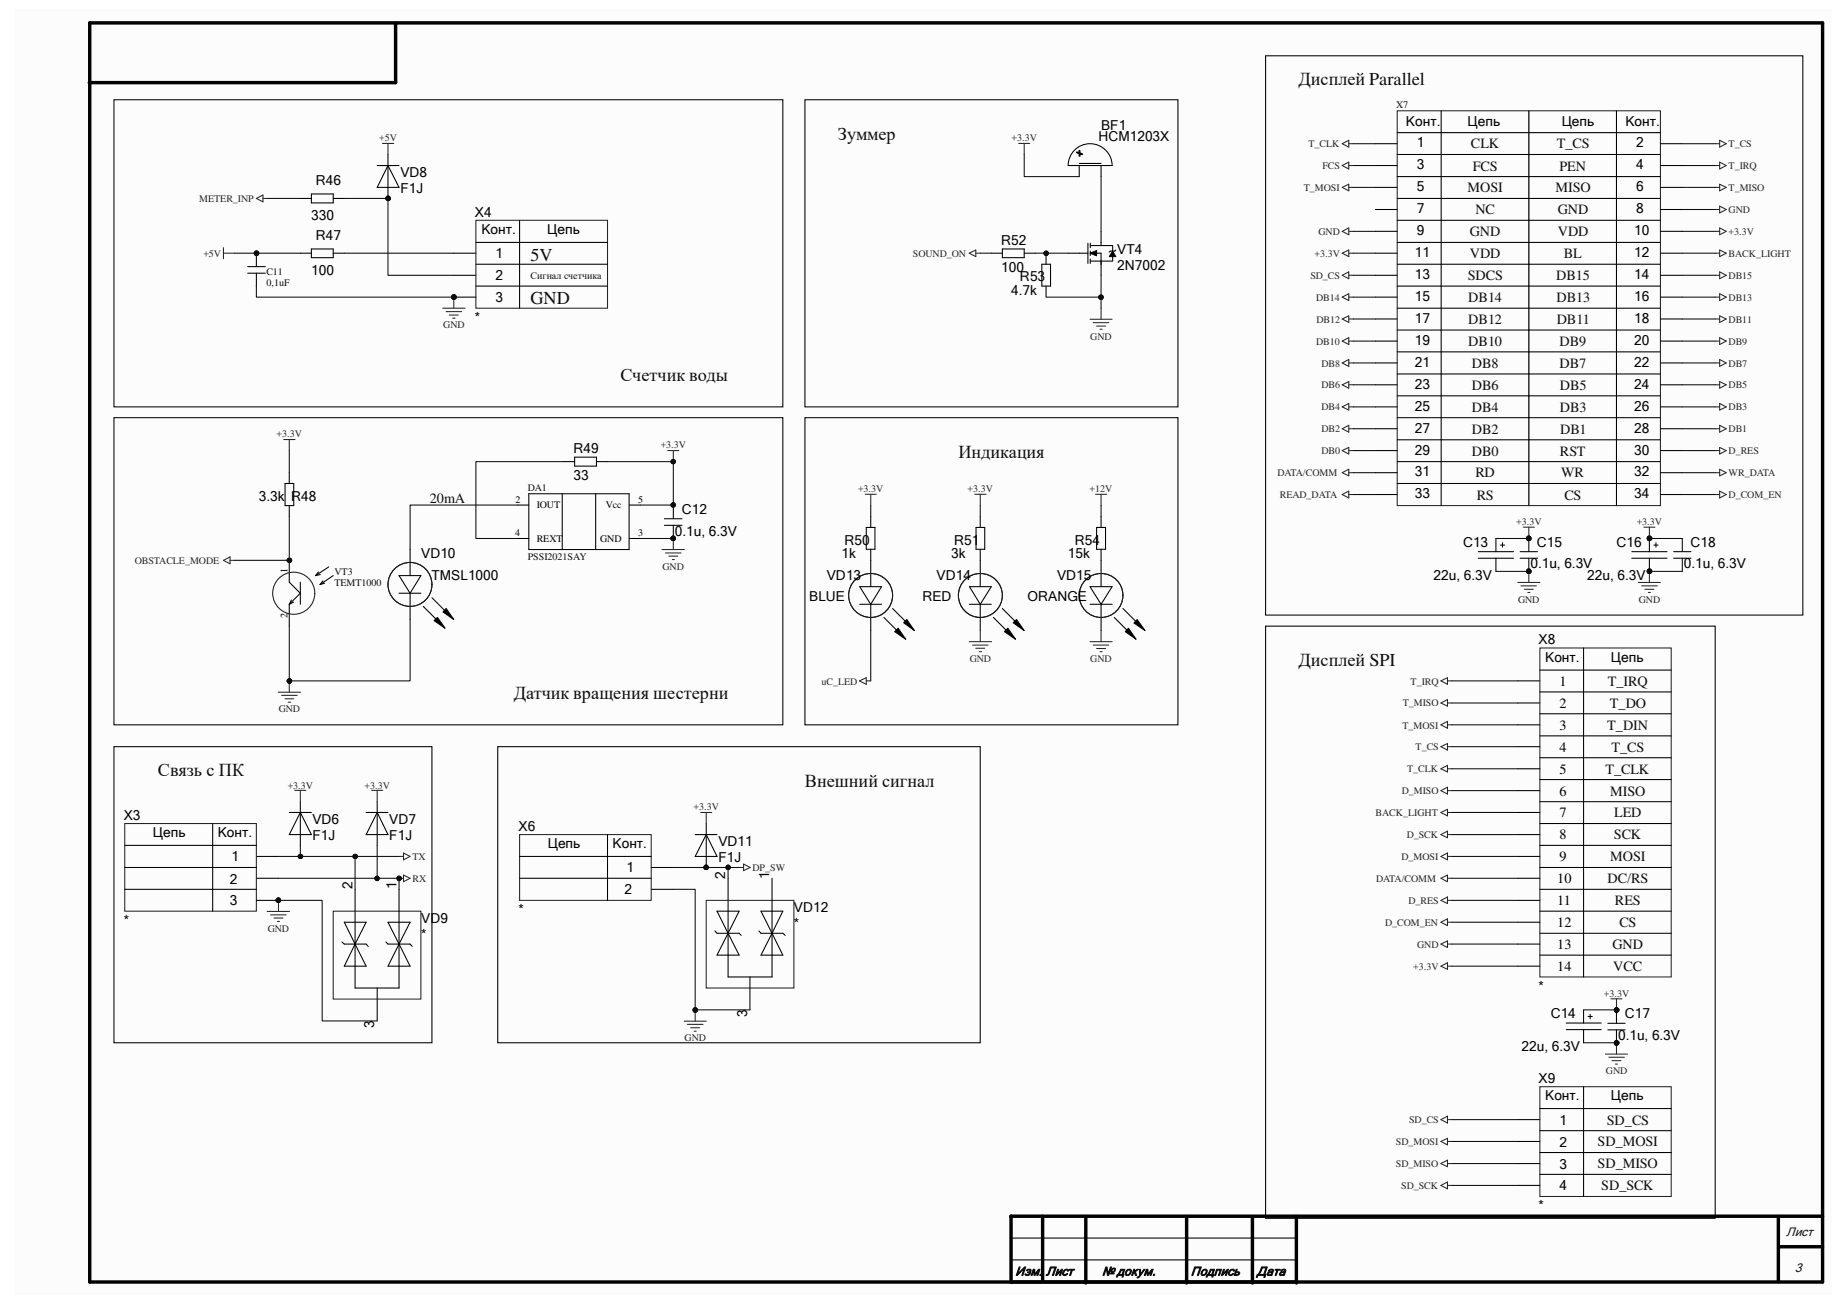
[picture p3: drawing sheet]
<svg xmlns="http://www.w3.org/2000/svg" width="297mm" height="210mm" viewBox="0 0 297 210" stroke-linecap="round" stroke-linejoin="round" font-family="sans-serif">
<defs><g id="words">
<g font-size="2.9" fill="#0e0e0e">
<text x="208.8" y="13.7">Дисплей Parallel</text>
<text x="134.7" y="22.5">Зуммер</text>
<text x="85.3" y="41.9">5V</text>
<text x="85.3" y="48.9">GND</text>
<text x="99.8" y="61.3">Счетчик воды</text>
<text x="154.1" y="73.7">Индикация</text>
<text x="208.8" y="107.1">Дисплей SPI</text>
<text x="82.6" y="112.4">Датчик вращения шестерни</text>
<text x="25.4" y="124.8">Связь с ПК</text>
<text x="129.5" y="126.6">Внешний сигнал</text>
</g>
<g font-size="2.3" fill="#0e0e0e">
<text x="236.6" y="23.9">CLK</text>
<text x="250.4" y="23.9">T_CS</text>
<text x="236.9" y="27.4">FCS</text>
<text x="250.8" y="27.4">PEN</text>
<text x="236" y="30.9">MOSI</text>
<text x="237.3" y="34.5">NC</text>
<text x="250.1" y="30.9">MISO</text>
<text x="250.5" y="34.5">GND</text>
<text x="236.4" y="38">GND</text>
<text x="236.4" y="41.5">VDD</text>
<text x="250.5" y="38">VDD</text>
<text x="251.5" y="41.5">BL</text>
<text x="236" y="45">SDCS</text>
<text x="250.3" y="45">DB15</text>
<text x="236.1" y="52.1">DB12</text>
<text x="236.1" y="48.6">DB14</text>
<text x="250.3" y="48.6">DB13</text>
<text x="250.4" y="52.1">DB11</text>
<text x="236.1" y="55.6">DB10</text>
<text x="236.7" y="59.2">DB8</text>
<text x="250.8" y="59.2">DB7</text>
<text x="250.8" y="55.6">DB9</text>
<text x="236.7" y="62.7">DB6</text>
<text x="250.9" y="62.7">DB5</text>
<text x="236.7" y="69.8">DB2</text>
<text x="236.7" y="66.2">DB4</text>
<text x="250.9" y="66.2">DB3</text>
<text x="250.9" y="69.8">DB1</text>
<text x="236.7" y="73.3">DB0</text>
<text x="237.3" y="76.8">RD</text>
<text x="250.9" y="73.3">RST</text>
<text x="251.1" y="76.8">WR</text>
<text x="69.1" y="80.9">20mA</text>
<text x="237.5" y="80.3">RS</text>
<text x="251.6" y="80.3">CS</text>
<text x="258.6" y="110.3">T_IRQ</text>
<text x="258.9" y="113.8">T_DO</text>
<text x="258.5" y="117.4">T_DIN</text>
<text x="258.2" y="124.4">T_CLK</text>
<text x="259.2" y="120.9">T_CS</text>
<text x="258.9" y="128">MISO</text>
<text x="259.6" y="131.5">LED</text>
<text x="259.5" y="135">SCK</text>
<text x="258.5" y="142.1">DC/RS</text>
<text x="258.9" y="138.6">MOSI</text>
<text x="259.7" y="145.6">RES</text>
<text x="260.4" y="149.1">CS</text>
<text x="259.3" y="152.7">GND</text>
<text x="259.5" y="156.2">VCC</text>
<text x="256.9" y="184.4">SD_MOSI</text>
<text x="258.4" y="180.9">SD_CS</text>
<text x="256.9" y="187.9">SD_MISO</text>
<text x="257.5" y="191.5">SD_SCK</text>
</g>
<g font-size="2.3">
<text x="250.8" y="110.3">1</text>
<text x="250.8" y="113.8">2</text>
<text x="250.8" y="117.4">3</text>
<text x="250.8" y="120.9">4</text>
<text x="250.8" y="124.4">5</text>
<text x="250.8" y="128">6</text>
<text x="250.8" y="131.5">7</text>
<text x="250.8" y="135">8</text>
<text x="250.4" y="142.1">10</text>
<text x="250.8" y="138.6">9</text>
<text x="250.4" y="145.6">11</text>
<text x="250.4" y="149.1">12</text>
<text x="250.4" y="152.7">13</text>
<text x="250.4" y="156.2">14</text>
</g>
<g font-size="2.2">
<text x="176.7" y="22.6">HCM1203X</text>
<text x="177.1" y="20.9">BF1</text>
<text x="226.1" y="20.2">Конт.</text>
<text x="227.9" y="23.7">1</text>
<text x="236" y="20.2">Цепь</text>
<text x="251.2" y="20.2">Цепь</text>
<text x="261.4" y="20.2">Конт.</text>
<text x="263.1" y="23.7">2</text>
<text x="50.8" y="29.7">R46</text>
<text x="64.4" y="28.5">VD8</text>
<text x="227.9" y="27.3">3</text>
<text x="263.1" y="27.3">4</text>
<text x="50" y="35.3">330</text>
<text x="64.4" y="31">F1J</text>
<text x="76.4" y="34.8">X4</text>
<text x="227.9" y="30.8">5</text>
<text x="227.9" y="34.3">7</text>
<text x="263.1" y="30.8">6</text>
<text x="263.1" y="34.3">8</text>
<text x="50.8" y="38.5">R47</text>
<text x="77.4" y="37.7">Конт.</text>
<text x="79.7" y="41.6">1</text>
<text x="88" y="37.7">Цепь</text>
<text x="161" y="39.4">R52</text>
<text x="179.7" y="40.9">VT4</text>
<text x="227.5" y="41.4">11</text>
<text x="227.9" y="37.8">9</text>
<text x="262.8" y="37.8">10</text>
<text x="262.8" y="41.4">12</text>
<text x="50" y="44.2">100</text>
<text x="79.7" y="45.1">2</text>
<text x="161" y="43.7">100</text>
<text x="162.6" y="47.4">4.7k</text>
<text x="164" y="45.3">R53</text>
<text x="179.7" y="43.4">2N7002</text>
<text x="227.5" y="44.9">13</text>
<text x="262.8" y="44.9">14</text>
<text x="76.4" y="51.8">*</text>
<text x="79.7" y="48.6">3</text>
<text x="227.5" y="48.4">15</text>
<text x="227.5" y="51.9">17</text>
<text x="262.8" y="48.4">16</text>
<text x="262.8" y="51.9">18</text>
<text x="227.5" y="55.5">19</text>
<text x="227.5" y="59">21</text>
<text x="262.8" y="55.5">20</text>
<text x="262.8" y="59">22</text>
<text x="227.5" y="62.5">23</text>
<text x="262.8" y="62.5">24</text>
<text x="227.5" y="66">25</text>
<text x="227.5" y="69.6">27</text>
<text x="262.8" y="66">26</text>
<text x="262.8" y="69.6">28</text>
<text x="92.2" y="72.9">R49</text>
<text x="92.2" y="77.2">33</text>
<text x="227.5" y="73.1">29</text>
<text x="227.5" y="76.6">31</text>
<text x="262.8" y="73.1">30</text>
<text x="262.8" y="76.6">32</text>
<text x="41.7" y="80.5">3.3k</text>
<text x="46.8" y="80.5">R48</text>
<text x="109.6" y="82.6">C12</text>
<text x="227.5" y="80.2">33</text>
<text x="262.8" y="80.2">34</text>
<text x="67.7" y="89.7">VD10</text>
<text x="108.5" y="86.1">0.1u, 6.3V</text>
<text x="135.3" y="89.7">1k</text>
<text x="135.8" y="87.6">R50</text>
<text x="153" y="89.7">3k</text>
<text x="153.5" y="87.6">R51</text>
<text x="171.7" y="89.7">15k</text>
<text x="172.8" y="87.6">R54</text>
<text x="235.3" y="87.9">C13</text>
<text x="247.2" y="87.9">C15</text>
<text x="260" y="87.9">C16</text>
<text x="271.9" y="87.9">C18</text>
<text x="69.4" y="93.2">TMSL1000</text>
<text x="133" y="93.2">VD13</text>
<text x="150.6" y="93.2">VD14</text>
<text x="170" y="93.2">VD15</text>
<text x="230.5" y="93.2">22u, 6.3V</text>
<text x="246.1" y="91.4">0.1u, 6.3V</text>
<text x="255.3" y="93.2">22u, 6.3V</text>
<text x="270.8" y="91.4">0.1u, 6.3V</text>
<text x="130.1" y="96.7">BLUE</text>
<text x="148.3" y="96.7">RED</text>
<text x="165.3" y="96.7">ORANGE</text>
<text x="247.4" y="103.6">X8</text>
<text x="248.5" y="106.4">Конт.</text>
<text x="259.1" y="106.4">Цепь</text>
<text x="19.9" y="131.8">X3</text>
<text x="24.6" y="134.7">Цепь</text>
<text x="35" y="134.7">Конт.</text>
<text x="50.2" y="132.6">VD6</text>
<text x="50.2" y="135.1">F1J</text>
<text x="62.6" y="132.6">VD7</text>
<text x="62.6" y="135.1">F1J</text>
<text x="83.4" y="133.6">X6</text>
<text x="88.1" y="136.4">Цепь</text>
<text x="98.5" y="136.4">Конт.</text>
<text x="115.5" y="136.1">VD11</text>
<text x="37" y="142.1">2</text>
<text x="37.3" y="138.6">1</text>
<text x="56.7" y="143" transform="rotate(-90 56.7 143)">2</text>
<text x="63.8" y="143" transform="rotate(-90 63.8 143)">1</text>
<text x="100.5" y="143.8">2</text>
<text x="100.8" y="140.3">1</text>
<text x="115.5" y="138.6">F1J</text>
<text x="116.6" y="141.3" transform="rotate(-90 116.6 141.3)">2</text>
<text x="123.7" y="141.3" transform="rotate(-90 123.7 141.3)">1</text>
<text x="19.9" y="148.8">*</text>
<text x="37" y="145.6">3</text>
<text x="67.7" y="148.5">VD9</text>
<text x="83.4" y="147.1">*</text>
<text x="127.7" y="146.7">VD12</text>
<text x="127.7" y="149.2">*</text>
<text x="67.7" y="151">*</text>
<text x="247.4" y="159.4">*</text>
<text x="60.2" y="165.4" transform="rotate(-90 60.2 165.4)">3</text>
<text x="120.2" y="163.6" transform="rotate(-90 120.2 163.6)">3</text>
<text x="249.4" y="163.8">C14</text>
<text x="260.2" y="167.3">0.1u, 6.3V</text>
<text x="261.3" y="163.8">C17</text>
<text x="244.7" y="169.1">22u, 6.3V</text>
<text x="247.4" y="174.2">X9</text>
<text x="248.5" y="177">Конт.</text>
<text x="259.1" y="177">Цепь</text>
<text x="250.8" y="180.9">1</text>
<text x="250.8" y="184.4">2</text>
<text x="250.8" y="188">3</text>
<text x="250.8" y="191.5">4</text>
<text x="247.4" y="194.7">*</text>
</g>
<text font-size="2" x="174.3" y="25.4" transform="rotate(-90 174.3 25.4)">+</text>
<g font-size="2" fill="#0e0e0e">
<text x="287.3" y="198.8">Лист</text>
<text x="163.3" y="205.1">Изм.</text>
<text x="168.2" y="205.1">Лист</text>
<text x="177.2" y="205.1">№ докум.</text>
<text x="191.5" y="205.1">Подпись</text>
<text x="202.1" y="205.1">Дата</text>
<text x="288.6" y="204.6">3</text>
</g>
<g font-size="1.6" fill="#0e0e0e">
<text x="224.5" y="17.3">X7</text>
<text x="42.8" y="44.2">C11</text>
<text x="42.8" y="46">0,1uF</text>
<text x="85.3" y="44.8">Сигнал счетчика</text>
<text x="84.9" y="78.9">DA1</text>
<text x="53.8" y="92.5">VT3</text>
<text x="53.8" y="94.3">TEMT1000</text>
<text x="84.9" y="90">PSSI2021SAY</text>
</g>
<g font-size="1.6" fill="#262626">
<text x="61" y="22.7">+5V</text>
<text x="162.7" y="22.7">+3.3V</text>
<text x="210.4" y="23.7">T_CLK</text>
<text x="278" y="23.7">T_CS</text>
<text x="212.7" y="27.2">FCS</text>
<text x="278" y="27.2">T_IRQ</text>
<text x="32" y="32.5">METER_INP</text>
<text x="209.7" y="30.7">T_MOSI</text>
<text x="278" y="30.7">T_MISO</text>
<text x="278" y="34.2">GND</text>
<text x="32.7" y="41.3">+5V</text>
<text x="146.8" y="41.3">SOUND_ON</text>
<text x="211.4" y="41.3">+3.3V</text>
<text x="212" y="37.8">GND</text>
<text x="278" y="37.8">+3.3V</text>
<text x="278" y="41.3">BACK_LIGHT</text>
<text x="210.7" y="44.8">SD_CS</text>
<text x="278" y="44.8">DB15</text>
<text x="71.3" y="52.8">GND</text>
<text x="211.7" y="48.4">DB14</text>
<text x="211.7" y="51.9">DB12</text>
<text x="278" y="51.9">DB11</text>
<text x="278" y="48.4">DB13</text>
<text x="175.3" y="54.6">GND</text>
<text x="211.7" y="55.4">DB10</text>
<text x="212.5" y="59">DB8</text>
<text x="278" y="59">DB7</text>
<text x="278" y="55.4">DB9</text>
<text x="212.5" y="66">DB4</text>
<text x="212.5" y="62.5">DB6</text>
<text x="278" y="66">DB3</text>
<text x="278" y="62.5">DB5</text>
<text x="44.5" y="70.4">+3.3V</text>
<text x="212.5" y="69.6">DB2</text>
<text x="278" y="69.6">DB1</text>
<text x="106.3" y="72.1">+3.3V</text>
<text x="205.4" y="76.6">DATA/COMM</text>
<text x="212.5" y="73.1">DB0</text>
<text x="278" y="73.1">D_RES</text>
<text x="278" y="76.6">WR_DATA</text>
<text x="138" y="79.2">+3.3V</text>
<text x="155.6" y="79.2">+3.3V</text>
<text x="175.2" y="79.2">+12V</text>
<text x="205.8" y="80.1">READ_DATA</text>
<text x="278" y="80.1">D_COM_EN</text>
<text x="243.8" y="84.5">+3.3V</text>
<text x="263.2" y="84.5">+3.3V</text>
<text x="21.7" y="90.7">OBSTACLE_MODE</text>
<text x="106.5" y="91.7">GND</text>
<text x="244.1" y="96.9">GND</text>
<text x="263.6" y="96.9">GND</text>
<text x="156" y="106.5">GND</text>
<text x="175.3" y="106.5">GND</text>
<text x="132.1" y="110.1">uC_LED</text>
<text x="225.6" y="113.6">T_MISO</text>
<text x="226.9" y="110.1">T_IRQ</text>
<text x="44.8" y="114.6">GND</text>
<text x="225.5" y="117.2">T_MOSI</text>
<text x="226.3" y="124.2">T_CLK</text>
<text x="227.7" y="120.7">T_CS</text>
<text x="46.3" y="126.8">+3.3V</text>
<text x="58.6" y="126.8">+3.3V</text>
<text x="111.5" y="130.3">+3.3V</text>
<text x="221.2" y="131.3">BACK_LIGHT</text>
<text x="225.4" y="127.8">D_MISO</text>
<text x="226.2" y="134.8">D_SCK</text>
<text x="66.3" y="141.9">RX</text>
<text x="66.3" y="138.3">TX</text>
<text x="121" y="140.1">DP_SW</text>
<text x="221.3" y="141.9">DATA/COMM</text>
<text x="225.4" y="138.3">D_MOSI</text>
<text x="43" y="149.9">GND</text>
<text x="222.8" y="148.9">D_COM_EN</text>
<text x="226.5" y="145.4">D_RES</text>
<text x="227.3" y="156">+3.3V</text>
<text x="227.9" y="152.4">GND</text>
<text x="257.9" y="160.3">+3.3V</text>
<text x="110.1" y="167.5">GND</text>
<text x="258.3" y="172.8">GND</text>
<text x="224.5" y="184.2">SD_MOSI</text>
<text x="226.6" y="180.7">SD_CS</text>
<text x="224.5" y="187.7">SD_MISO</text>
<text x="225.3" y="191.3">SD_SCK</text>
</g>
<g font-size="1.6">
<text x="82.9" y="80.9">2</text>
<text x="86.3" y="81.8">IOUT</text>
<text x="97.4" y="81.8">Vcc</text>
<text x="102.7" y="80.9">5</text>
<text x="82.8" y="86.3">4</text>
<text x="86.3" y="87.2">REXT</text>
<text x="96.5" y="87.2">GND</text>
<text x="102.7" y="86.3">3</text>
<text x="46.2" y="92.2" transform="rotate(-90 46.2 92.2)">1</text>
<text x="46.2" y="99.4" transform="rotate(-90 46.2 99.4)">2</text>
</g>
</g></defs>
<g fill="#fcfcfc">
<path d="M2.5 1.6h292.1v206.7h-292.1z" fill-rule="evenodd"/>
<path d="M2.5 1.6h292.1v206.7h-292.1z" fill-rule="evenodd"/>
</g>
<path d="M14.4 3.7h278.7v202.5h-278.7zM63.5 3.8h.1v9.5h-49.3M167.7 195.6v10.4M174.6 195.7v10.5M190.8 195.7v10.5M201.4 195.7v10.5M208.4 195.6h-45.8v10.6M208.5 195.7v10.5M208.5 195.6h84.6M286 195.7v10.4M286.1 200.5h7" fill="none" stroke="#000" stroke-width=".55"/>
<g fill="#000">
<circle cx="162.6" cy="195.6" r=".28"/>
<circle cx="174.6" cy="206.2" r=".28"/>
<circle cx="190.8" cy="206.2" r=".28"/>
<circle cx="201.4" cy="206.2" r=".28"/>
<circle cx="208.5" cy="206.2" r=".28"/>
</g>
<path d="M162.6 199.1h45.8M162.6 202.6h45.8" fill="none" stroke="#000" stroke-width=".17"/>
<circle cx="73" cy="47.8" r=".36" fill="#0e0e0e"/>
<circle cx="73" cy="47.8" r=".36" fill="none" stroke="#0e0e0e" stroke-width=".16"/>
<path d="M76.5 39h21.2M83.6 35.4v14.2M73 40.7h3.5M73 44.3h3.5M73 47.8h3.5M76.5 42.5h21.2M76.5 46h21.2" fill="none" stroke="#000" stroke-width=".17"/>
<path d="M76.5 35.4h21.2v14.2h-21.2z" fill="none" stroke="#262626" stroke-width=".17"/>
<circle cx="73" cy="47.8" r=".36" fill="#0e0e0e"/>
<circle cx="73" cy="47.8" r=".36" fill="none" stroke="#0e0e0e" stroke-width=".16"/>
<path d="M71.2 49.6h3.6M71.8 50.1h2.4M72.3 50.7h1.4M72.8 51.2h.4M73 47.8v1.8" fill="none" stroke="#262626" stroke-width=".17"/>
<circle cx="73" cy="47.8" r=".36" fill="#0e0e0e"/>
<circle cx="73" cy="47.8" r=".36" fill="none" stroke="#0e0e0e" stroke-width=".16"/>
<path d="M48.3 40.7h1.8M50.1 40h3.5v1.4h-3.5zM53.6 40.7h1.8" fill="none" stroke="#000" stroke-width=".17"/>
<path d="M35.9 39.8v1.8M35.9 40.7h1.8" fill="none" stroke="#262626" stroke-width=".17"/>
<circle cx="41.2" cy="40.7" r=".36" fill="#0e0e0e"/>
<circle cx="41.2" cy="40.7" r=".36" fill="none" stroke="#0e0e0e" stroke-width=".16"/>
<path d="M39.8 43.9h2.9M39.8 42.9h2.9M41.2 40.7v2.1M41.2 43.9v2.1" fill="none" stroke="#000" stroke-width=".17"/>
<circle cx="41.2" cy="40.7" r=".36" fill="#0e0e0e"/>
<circle cx="41.2" cy="40.7" r=".36" fill="none" stroke="#0e0e0e" stroke-width=".16"/>
<path d="M48.3 31.9h1.8M50.1 31.2h3.5v1.4h-3.5zM53.6 31.9h1.8" fill="none" stroke="#000" stroke-width=".17"/>
<path d="M41.2 31.9l1.1-.5v1.1zM42.3 31.9h.7M44.7 111.3h3.6M45.3 111.8h2.5M45.8 112.4h1.4M46.4 112.9h.3M46.5 109.5v1.8" fill="none" stroke="#262626" stroke-width=".17"/>
<circle cx="46.5" cy="109.5" r=".36" fill="#0e0e0e"/>
<circle cx="46.5" cy="109.5" r=".36" fill="none" stroke="#0e0e0e" stroke-width=".16"/>
<path d="M45.8 77.8h1.4v3.5h-1.4zM46.5 76v1.8M46.5 81.3v1.8" fill="none" stroke="#000" stroke-width=".17"/>
<path d="M45.6 70.7h1.9M46.5 70.7v1.8M107.4 72.5h1.8M108.3 72.5v1.8M35.9 90.1l1.1-.5v1.1zM37 90.1h.7" fill="none" stroke="#262626" stroke-width=".17"/>
<circle cx="108.3" cy="74.3" r=".35" fill="#0e0e0e"/>
<circle cx="108.3" cy="74.3" r=".35" fill="none" stroke="#0e0e0e" stroke-width=".16"/>
<circle cx="108.3" cy="86.6" r=".36" fill="#0e0e0e"/>
<circle cx="108.3" cy="86.6" r=".36" fill="none" stroke="#0e0e0e" stroke-width=".16"/>
<path d="M108.3 84.5v2.1" fill="none" stroke="#000" stroke-width=".17"/>
<circle cx="108.3" cy="86.6" r=".36" fill="#0e0e0e"/>
<circle cx="108.3" cy="86.6" r=".36" fill="none" stroke="#0e0e0e" stroke-width=".16"/>
<path d="M106.8 84.5h2.9M106.8 83.4h2.9M108.3 81.3v2.1" fill="none" stroke="#000" stroke-width=".17"/>
<path d="M106.5 88.4h3.6M107 88.9h2.5M107.6 89.5h1.4M108.1 90h.4M108.3 86.6v1.8" fill="none" stroke="#262626" stroke-width=".17"/>
<circle cx="108.3" cy="86.6" r=".36" fill="#0e0e0e"/>
<circle cx="108.3" cy="86.6" r=".36" fill="none" stroke="#0e0e0e" stroke-width=".16"/>
<g fill="none" stroke="#000" stroke-width=".17">
<path d="M18.3 16h107.6v49.4h-107.6zM129.5 16h59.9v49.4h-59.9zM172.8 24.1a3.5 3.5 0 0 1 3.9-.7 3.5 3.5 0 0 1 2.2 3.2h-7.1a3.5 3.5 0 0 1 1-2.5zM173.6 26.3h3.5M173.6 26.6v1.8M175 39.1v3.3M175.3 39.1v.7M175.4 39.5h3.5M177.1 26.6v1.8M177.1 37.2v2.3M178.9 39.5v.9M171.8 40.7h3.2"/>
<path d="M175.3 40.4v.7M175.3 41.7v.7M175.4 40.7h1.7v3.6M175.4 42h3.5M178.9 41.3v.7M179.4 40.2l-.1 .2h-.7l-.2 .2M18.3 67.2h107.6v49.4h-107.6zM90.6 74.3h1.8M92.4 73.5h3.5v1.5h-3.5zM95.9 74.3h1.8M129.5 67.2h59.9v49.4h-59.9z"/>
</g>
<path d="M175.3 40.7l1.1-.4v.8zM178.9 40.4l.5 .9h-1z" fill="#000"/>
<path d="M175.3 40.7l1.1-.4v.8zM178.9 40.4l.5 .9h-1z" fill="none" stroke="#000" stroke-width=".16"/>
<path d="M175.3 51.4h3.6M175.8 51.9h2.5M176.4 52.5h1.4M176.9 53h.3M177.1 49.6v1.8" fill="none" stroke="#262626" stroke-width=".17"/>
<circle cx="168.2" cy="40.7" r=".36" fill="#0e0e0e"/>
<circle cx="168.2" cy="40.7" r=".36" fill="none" stroke="#0e0e0e" stroke-width=".16"/>
<path d="M168.2 40.7v1.8M168.2 46v1.8" fill="none" stroke="#000" stroke-width=".17"/>
<circle cx="168.2" cy="40.7" r=".36" fill="#0e0e0e"/>
<circle cx="168.2" cy="40.7" r=".36" fill="none" stroke="#0e0e0e" stroke-width=".16"/>
<path d="M159.4 40.7h1.8M161.2 40h3.5v1.4h-3.5zM164.7 40.7h1.8M167.6 42.5h1.3v3.5h-1.3zM157 84.8h1.4v3.5h-1.4zM157.6 83.1v1.7M157.6 88.3v6.1M157.6 97.2v4.2" fill="none" stroke="#000" stroke-width=".17"/>
<path d="M163.8 23.1h1.8M164.7 23.1v1.7M155.9 40.7l1-.5v1.1zM156.9 40.7h.7M156.8 79.5h1.8M157.6 79.5v1.8" fill="none" stroke="#262626" stroke-width=".17"/>
<path d="M155.9 97.2h3.5M155.9 94.4h3.5l-1.8 2.8zM159.8 99.3l2.1 2.1M161.2 97.9l2.1 2.1" fill="none" stroke="#010101" stroke-width=".17"/>
<circle cx="157.7" cy="95.8" r="3.5" fill="none" stroke="#1c1c1c" stroke-width=".17"/>
<path d="M161.5 101.6l.6-.6 1.2 1.8z" fill="#010101"/>
<path d="M161.5 101.6l.6-.6 1.2 1.8z" fill="none" stroke="#010101" stroke-width=".17"/>
<path d="M162.9 100.2l.6-.5 1.2 1.7z" fill="#010101"/>
<path d="M138.3 97.2h3.5M138.3 94.4h3.5l-1.8 2.8zM142.2 99.3l2.1 2.1M143.5 97.9l2.2 2.1M162.9 100.2l.6-.5 1.2 1.7z" fill="none" stroke="#010101" stroke-width=".17"/>
<path d="M139.1 79.5h1.8M140 79.5v1.8M155.9 103.2h3.6M156.4 103.8h2.5M156.9 104.3h1.5M157.5 104.8h.4M157.6 101.4v1.8" fill="none" stroke="#262626" stroke-width=".17"/>
<path d="M139.3 84.8h1.4v3.5h-1.4zM140 83.1v1.7M140 88.3v6.1M140 97.2v4.2" fill="none" stroke="#000" stroke-width=".17"/>
<circle cx="140" cy="95.8" r="3.5" fill="none" stroke="#1c1c1c" stroke-width=".17"/>
<path d="M144.4 101l1.3 1.8-1.8-1.2z" fill="#010101"/>
<path d="M144.4 101l1.3 1.8-1.8-1.2z" fill="none" stroke="#010101" stroke-width=".17"/>
<path d="M145.8 99.7l1.3 1.7-1.8-1.2z" fill="#010101"/>
<path d="M145.8 99.7l1.3 1.7-1.8-1.2zM175.3 97.2h3.6M175.3 94.4h3.6l-1.8 2.8zM179.2 99.3l2.1 2.1M180.6 97.9l2.1 2.1" fill="none" stroke="#010101" stroke-width=".17"/>
<path d="M176.2 79.5h1.8M177.1 79.5v1.8" fill="none" stroke="#262626" stroke-width=".17"/>
<path d="M176.4 84.8h1.4v3.5h-1.4zM177.1 83.1v1.7M177.1 88.3v6.1M177.1 97.2v4.2" fill="none" stroke="#000" stroke-width=".17"/>
<circle cx="177.1" cy="95.8" r="3.5" fill="none" stroke="#1c1c1c" stroke-width=".17"/>
<path d="M181.5 101l1.2 1.8-1.7-1.2z" fill="#010101"/>
<path d="M181.5 101l1.2 1.8-1.7-1.2z" fill="none" stroke="#010101" stroke-width=".17"/>
<path d="M182.9 99.7l1.2 1.7-1.7-1.2z" fill="#010101"/>
<path d="M182.9 99.7l1.2 1.7-1.7-1.2z" fill="none" stroke="#010101" stroke-width=".17"/>
<g fill="none" stroke="#262626" stroke-width=".17">
<path d="M215.9 23.1l1-.5v1.1zM215.9 26.6l1-.5v1.1zM215.9 30.1l1-.5v1.1zM215.9 37.2l1-.5v1.1zM216.9 23.1h.7M216.9 26.6h.7M216.9 30.1h.7M216.9 37.2h.7M275.8 23.1h.8M275.8 26.6h.8M275.8 30.1h.8M275.8 37.2h.8"/>
<path d="M275.8 33.7h.8M276.6 22.6l1 .5-1 .6zM276.6 26.1l1 .5-1 .6zM276.6 29.6l1 .5-1 .6zM276.6 33.1l1 .6-1 .5zM276.6 36.7l1 .5-1 .6zM215.9 40.7l1-.5v1.1zM215.9 44.3l1-.6v1.1zM216.9 40.7h.7M216.9 44.3h.7M215.9 79.5l1-.5v1.1zM216.9 79.5h.7"/>
<path d="M275.8 79.5h.8M275.8 72.5h.8M275.8 76h.8M276.6 72l1 .5-1 .5zM276.6 75.5l1 .5-1 .5zM276.6 79l1 .5-1 .6zM138.2 109.5l1.1-.5v1.1zM139.3 109.5h.7M175.3 103.2h3.6M175.8 103.8h2.5M176.4 104.3h1.4M176.9 104.8h.3"/>
<path d="M177.1 101.4v1.8M231.7 109.5l1.1-.5v1.1zM232.8 109.5h.7M231.7 120.1l1.1-.5v1zM231.7 123.7l1.1-.6v1.1zM231.7 127.2l1.1-.6v1.1zM231.7 130.7l1.1-.5v1zM231.7 134.2l1.1-.5v1zM231.7 137.8l1.1-.6v1.1zM232.8 120.1h.7M232.8 123.7h.7M232.8 127.2h.7"/>
<path d="M232.8 130.7h.7M232.8 134.2h.7M232.8 137.8h.7M231.7 141.3l1.1-.5v1zM231.7 144.8l1.1-.5v1zM231.7 151.8l1.1-.5v1.1zM231.7 155.4l1.1-.5v1zM232.8 141.3h.7M232.8 144.8h.7M232.8 151.8h.7M232.8 155.4h.7"/>
</g>
<path d="M203.5 9h86.4v89.9h-86.4zM203.5 100.7h72.3v95.3h-72.3z" fill="none" stroke="#000" stroke-width=".17"/>
<circle cx="265.3" cy="86.6" r=".36" fill="#0e0e0e"/>
<circle cx="265.3" cy="86.6" r=".36" fill="none" stroke="#0e0e0e" stroke-width=".16"/>
<circle cx="265.3" cy="91.9" r=".36" fill="#0e0e0e"/>
<circle cx="265.3" cy="91.9" r=".36" fill="none" stroke="#0e0e0e" stroke-width=".16"/>
<path d="M262.4 88.7h5.7M262.4 89.8h5.7M265.3 86.6v2.1" fill="none" stroke="#000" stroke-width=".17"/>
<circle cx="265.3" cy="86.6" r=".36" fill="#0e0e0e"/>
<circle cx="265.3" cy="86.6" r=".36" fill="none" stroke="#0e0e0e" stroke-width=".16"/>
<path d="M265.3 89.8v2.1" fill="none" stroke="#000" stroke-width=".17"/>
<circle cx="265.3" cy="91.9" r=".36" fill="#0e0e0e"/>
<circle cx="265.3" cy="91.9" r=".36" fill="none" stroke="#0e0e0e" stroke-width=".16"/>
<path d="M237.7 88.7h5.7M237.7 89.8h5.7M240.6 86.6v2.1M240.6 89.8v2.1M241.3 87.7h.7M241.6 87.3v.7M266 87.7h.7M266.3 87.3v.7" fill="none" stroke="#000" stroke-width=".17"/>
<circle cx="245.9" cy="91.9" r=".37" fill="#0e0e0e"/>
<circle cx="245.9" cy="91.9" r=".37" fill="none" stroke="#0e0e0e" stroke-width=".16"/>
<circle cx="245.9" cy="86.6" r=".37" fill="#0e0e0e"/>
<circle cx="245.9" cy="86.6" r=".37" fill="none" stroke="#0e0e0e" stroke-width=".16"/>
<path d="M245.9 89.8v2.1" fill="none" stroke="#000" stroke-width=".17"/>
<circle cx="245.9" cy="91.9" r=".37" fill="#0e0e0e"/>
<circle cx="245.9" cy="91.9" r=".37" fill="none" stroke="#0e0e0e" stroke-width=".16"/>
<path d="M244.5 89.8h2.8M244.5 88.7h2.8M245.9 86.6v2.1" fill="none" stroke="#000" stroke-width=".17"/>
<circle cx="245.9" cy="86.6" r=".37" fill="#0e0e0e"/>
<circle cx="245.9" cy="86.6" r=".37" fill="none" stroke="#0e0e0e" stroke-width=".16"/>
<path d="M269.2 89.8h2.7M269.2 88.7h2.7M270.5 86.6v2.1M270.5 89.8v2.1M251.9 164.5h5.6M251.9 165.6h5.6M254.7 162.4v2.1M254.7 165.6v2.1M255.4 163.5h.7M255.7 163.2v.7" fill="none" stroke="#000" stroke-width=".17"/>
<circle cx="260" cy="167.7" r=".36" fill="#0e0e0e"/>
<circle cx="260" cy="167.7" r=".36" fill="none" stroke="#0e0e0e" stroke-width=".16"/>
<circle cx="260" cy="162.5" r=".36" fill="#0e0e0e"/>
<circle cx="260" cy="162.5" r=".36" fill="none" stroke="#0e0e0e" stroke-width=".16"/>
<path d="M260 165.7v2" fill="none" stroke="#000" stroke-width=".17"/>
<circle cx="260" cy="167.7" r=".36" fill="#0e0e0e"/>
<circle cx="260" cy="167.7" r=".36" fill="none" stroke="#0e0e0e" stroke-width=".16"/>
<path d="M258.6 165.7h2.8M258.6 164.6h2.8M260 162.4v2.1" fill="none" stroke="#000" stroke-width=".17"/>
<circle cx="260" cy="162.5" r=".36" fill="#0e0e0e"/>
<circle cx="260" cy="162.5" r=".36" fill="none" stroke="#0e0e0e" stroke-width=".16"/>
<path d="M244.1 93.7h3.5M244.6 94.2h2.5M245.1 94.8h1.5M245.7 95.3h.3M245.9 91.9v1.8" fill="none" stroke="#262626" stroke-width=".17"/>
<circle cx="245.9" cy="91.9" r=".37" fill="#0e0e0e"/>
<circle cx="245.9" cy="91.9" r=".37" fill="none" stroke="#0e0e0e" stroke-width=".16"/>
<path d="M263.5 93.7h3.5M264 94.2h2.5M264.5 94.8h1.5M265.1 95.3h.3M265.3 91.9v1.8" fill="none" stroke="#262626" stroke-width=".17"/>
<circle cx="265.3" cy="91.9" r=".36" fill="#0e0e0e"/>
<circle cx="265.3" cy="91.9" r=".36" fill="none" stroke="#0e0e0e" stroke-width=".16"/>
<path d="M258.2 169.5h3.5M258.7 170.1h2.5M259.2 170.6h1.5M259.8 171.2h.3M260 167.7v1.8" fill="none" stroke="#262626" stroke-width=".17"/>
<circle cx="260" cy="167.7" r=".36" fill="#0e0e0e"/>
<circle cx="260" cy="167.7" r=".36" fill="none" stroke="#0e0e0e" stroke-width=".16"/>
<path d="M245 84.8h1.8M245.9 84.8v1.8M231.7 180.1l1.1-.6v1.1zM231.7 183.6l1.1-.5v1zM231.7 187.2l1.1-.6v1.1zM231.7 190.7l1.1-.6v1.1zM232.8 180.1h.7M232.8 183.6h.7M232.8 187.2h.7M232.8 190.7h.7" fill="none" stroke="#262626" stroke-width=".17"/>
<circle cx="245.9" cy="86.6" r=".37" fill="#0e0e0e"/>
<circle cx="245.9" cy="86.6" r=".37" fill="none" stroke="#0e0e0e" stroke-width=".16"/>
<path d="M264.4 84.8h1.7M265.3 84.8v1.8" fill="none" stroke="#262626" stroke-width=".17"/>
<circle cx="265.3" cy="86.6" r=".36" fill="#0e0e0e"/>
<circle cx="265.3" cy="86.6" r=".36" fill="none" stroke="#0e0e0e" stroke-width=".16"/>
<path d="M259.1 160.7h1.8M260 160.7v1.7" fill="none" stroke="#262626" stroke-width=".17"/>
<circle cx="260" cy="162.5" r=".36" fill="#0e0e0e"/>
<circle cx="260" cy="162.5" r=".36" fill="none" stroke="#0e0e0e" stroke-width=".16"/>
<g fill="none" stroke="#262626" stroke-width=".17">
<path d="M215.9 47.8l1-.6v1.1zM215.9 51.3l1-.5v1.1zM215.9 54.9l1-.6v1.1zM215.9 58.4l1-.6v1.1zM216.9 58.4h.7M216.9 54.9h.7M216.9 51.3h.7M216.9 47.8h.7M275.8 58.4h.8M275.8 54.9h.8M275.8 51.3h.8M275.8 47.8h.8"/>
<path d="M275.8 44.3h.8M275.8 40.7h.8M276.6 40.2l1 .5-1 .6zM276.6 43.7l1 .6-1 .5zM276.6 47.2l1 .6-1 .5zM276.6 50.8l1 .5-1 .6zM276.6 54.3l1 .6-1 .5zM276.6 57.8l1 .6-1 .5zM215.9 72.5l1-.5v1zM215.9 61.9l1-.5v1zM215.9 65.4l1-.5v1.1zM215.9 69l1-.6v1.1z"/>
<path d="M215.9 76l1-.5v1zM216.9 72.5h.7M216.9 69h.7M216.9 65.4h.7M216.9 61.9h.7M216.9 76h.7M275.8 69h.8M275.8 65.4h.8M275.8 61.9h.8M276.6 68.4l1 .6-1 .5zM276.6 61.4l1 .5-1 .5zM276.6 64.9l1 .5-1 .6z"/>
<path d="M231.7 113.1l1.1-.6v1.1zM231.7 116.6l1.1-.6v1.1zM232.8 116.6h.7M232.8 113.1h.7M43 146.6h3.6M43.5 147.2h2.5M44.1 147.7h1.4M44.6 148.2h.4M44.8 144.8v1.8M231.7 148.3l1.1-.5v1.1zM232.8 148.3h.7"/>
</g>
<circle cx="44.8" cy="144.8" r=".36" fill="#0e0e0e"/>
<circle cx="44.8" cy="144.8" r=".36" fill="none" stroke="#0e0e0e" stroke-width=".16"/>
<path d="M64.2 141.3h.7M64.9 140.8l1.1 .5-1.1 .5z" fill="none" stroke="#262626" stroke-width=".17"/>
<circle cx="64.2" cy="141.3" r=".36" fill="#0e0e0e"/>
<circle cx="64.2" cy="141.3" r=".36" fill="none" stroke="#0e0e0e" stroke-width=".16"/>
<path d="M64.2 137.8h.7M64.9 137.2l1.1 .6-1.1 .5z" fill="none" stroke="#262626" stroke-width=".17"/>
<circle cx="44.8" cy="144.8" r=".36" fill="#0e0e0e"/>
<circle cx="44.8" cy="144.8" r=".36" fill="none" stroke="#0e0e0e" stroke-width=".16"/>
<path d="M20.1 136h21.1M20.1 139.5h21.1M34.2 132.5v14.1M41.2 137.8h3.6M20.1 143h21.1M41.2 141.3h3.6M41.2 144.8h3.6" fill="none" stroke="#000" stroke-width=".17"/>
<path d="M20.1 132.5h21.1v14.1h-21.1z" fill="none" stroke="#262626" stroke-width=".17"/>
<circle cx="44.8" cy="144.8" r=".36" fill="#0e0e0e"/>
<circle cx="44.8" cy="144.8" r=".36" fill="none" stroke="#0e0e0e" stroke-width=".16"/>
<path d="M18.3 120.1h51.2v47.6h-51.2zM80 120.1h77.6v47.6h-77.6zM83.6 137.8h21.1M97.7 134.2v10.6M104.7 139.5h3.6M83.6 141.3h21.1M104.7 143h3.6" fill="none" stroke="#000" stroke-width=".17"/>
<path d="M83.6 134.2h21.1v10.6h-21.1z" fill="none" stroke="#262626" stroke-width=".17"/>
<circle cx="113.6" cy="139.5" r=".36" fill="#0e0e0e"/>
<circle cx="113.6" cy="139.5" r=".36" fill="none" stroke="#0e0e0e" stroke-width=".16"/>
<path d="M113.6 137.8v1.7" fill="none" stroke="#000" stroke-width=".17"/>
<circle cx="113.6" cy="139.5" r=".36" fill="#0e0e0e"/>
<circle cx="113.6" cy="139.5" r=".36" fill="none" stroke="#0e0e0e" stroke-width=".16"/>
<path d="M111.8 134.2h3.5M113.6 132.5v5.3M113.6 134.2l1.7 3.6h-3.5z" fill="none" stroke="#000" stroke-width=".17"/>
<path d="M112.7 130.7h1.8M113.6 130.7v1.8M118.9 139.5h.7M119.6 139l1 .5-1 .5z" fill="none" stroke="#262626" stroke-width=".17"/>
<circle cx="62.4" cy="31.9" r=".36" fill="#0e0e0e"/>
<circle cx="62.4" cy="31.9" r=".36" fill="none" stroke="#0e0e0e" stroke-width=".16"/>
<path d="M62.4 30.1v1.8" fill="none" stroke="#000" stroke-width=".17"/>
<circle cx="62.4" cy="31.9" r=".36" fill="#0e0e0e"/>
<circle cx="62.4" cy="31.9" r=".36" fill="none" stroke="#0e0e0e" stroke-width=".16"/>
<g fill="none" stroke="#000" stroke-width=".17">
<path d="M60.7 26.6h3.5M62.4 24.8v5.3M62.4 26.6l1.8 3.5h-3.5zM55 151.5l.4 .3h3.5l.3 .4M55.4 148.3h3.5l-1.8 3.5zM57.1 143v15.9h7.1v-15.9M57.1 151.8l1.8 3.6h-3.5zM60.7 158.9v5.3M62.1 151.5l.3 .3h3.6l.3 .4M62.4 148.3h3.6l-1.8 3.5zM64.2 151.8l1.8 3.6h-3.6zM115 149.7l.3 .4h3.6l.3 .4"/>
<path d="M115.3 146.6h3.6l-1.8 3.5zM117.1 141.3v15.8h7.1v-15.8M117.1 150.1l1.8 3.5h-3.6zM120.6 157.1v5.3M122 149.7l.4 .4h3.5l.4 .4M122.4 146.6h3.5l-1.7 3.5zM124.2 150.1l1.7 3.5h-3.5z"/>
</g>
<path d="M61.5 23.1h1.8M62.4 23.1v1.7M53.6 146.6h14.1v14.1h-14.1zM113.6 144.8h14.1v14.1h-14.1zM110 164.3h3.6M110.5 164.8h2.6M111.1 165.3h1.4M111.6 165.9h.4M111.8 162.4v1.9" fill="none" stroke="#262626" stroke-width=".17"/>
<circle cx="111.8" cy="162.5" r=".36" fill="#0e0e0e"/>
<circle cx="111.8" cy="162.5" r=".36" fill="none" stroke="#0e0e0e" stroke-width=".16"/>
<g fill="none" stroke="#000" stroke-width=".17">
<path d="M231.8 17.8v63.5M260 17.8v63.5M221.2 23.1h3.5M221.2 26.6h3.5M221.2 30.1h3.5M221.2 33.7h3.5M221.2 37.2h3.5M224.7 21.3h42.3M224.7 24.8h42.3M224.7 28.4h42.3M224.7 31.9h42.3M224.7 35.4h42.3"/>
<path d="M224.7 39h42.3M267 23.1h3.5M267 26.6h3.5M267 30.1h3.5M267 33.7h3.5M267 37.2h3.5M221.2 40.7h3.5M221.2 44.3h3.5M221.2 47.8h3.5M221.2 51.3h3.5M221.2 54.9h3.5M221.2 58.4h3.5"/>
<path d="M224.7 42.5h42.3M224.7 46h42.3M224.7 49.6h42.3M224.7 53.1h42.3M224.7 56.6h42.3M267 40.7h3.5M267 44.3h3.5M267 47.8h3.5M267 51.3h3.5M267 54.9h3.5M267 58.4h3.5M85 79.4h16.2v9h-16.2z"/>
<path d="M90.4 79.4v9M95.8 79.4v9M221.2 61.9h3.5M221.2 65.4h3.5M221.2 69h3.5M221.2 72.5h3.5M221.2 76h3.5M221.2 79.5h3.5M224.7 60.2h42.3M224.7 63.7h42.3M224.7 67.2h42.3M224.7 70.7h42.3"/>
<path d="M224.7 74.3h42.3M224.7 77.8h42.3M267 61.9h3.5M267 65.4h3.5M267 69h3.5M267 72.5h3.5M267 76h3.5M267 79.5h3.5M66 88.3v4.3M66 95.4v4.3M83.3 81.2h1.7M83.3 86.6h1.7"/>
<path d="M101.2 81.2h1.8M101.2 86.6h1.8M244.1 109.5h3.5M244.1 113.1h3.5M244.1 116.6h3.5M247.6 107.8h21.2M247.6 111.3h21.2M247.6 114.8h21.2M247.6 118.4h21.2M254.7 104.2v52.9M46.5 130.7h3.6M48.3 128.9v7.1"/>
<path d="M48.3 130.7l1.8 3.5h-3.6zM58.9 130.7h3.5M60.7 130.7l1.7 3.5h-3.5zM60.7 128.9v7.1M244.1 130.7h3.5M244.1 134.2h3.5M244.1 120.1h3.5M244.1 123.7h3.5M244.1 127.2h3.5M244.1 137.8h3.5M247.6 121.9h21.2M247.6 125.4h21.2"/>
<path d="M247.6 128.9h21.2M247.6 132.5h21.2M247.6 136h21.2M247.6 139.5h21.2M244.1 141.3h3.5M244.1 144.8h3.5M244.1 148.3h3.5M244.1 151.8h3.5M244.1 155.4h3.5M247.6 143h21.2M247.6 146.6h21.2M247.6 150.1h21.2"/>
<path d="M247.6 153.6h21.2M247.6 178.3h21.2M254.7 174.8v17.6M244.1 180.1h3.5M244.1 183.6h3.5M244.1 187.2h3.5M244.1 190.7h3.5M247.6 181.9h21.2M247.6 185.4h21.2M247.6 188.9h21.2"/>
</g>
<path d="M224.7 17.8h21.2v63.5h-21.2zM245.9 17.8h21.1v63.5h-21.1zM247.6 104.2h21.2v52.9h-21.2zM47.4 127.1h1.8M48.3 127.1v1.8M59.8 127.1h1.7M60.7 127.1v1.8M247.6 174.8h21.2v17.6h-21.2z" fill="none" stroke="#262626" stroke-width=".17"/>
<path d="M64.2 95.4h3.5M64.2 92.6h3.5l-1.7 2.8zM68.1 97.5l2.1 2.2M69.5 96.1l2.1 2.2" fill="none" stroke="#010101" stroke-width=".17"/>
<circle cx="65.9" cy="94" r="3.5" fill="none" stroke="#1c1c1c" stroke-width=".17"/>
<path d="M69.8 99.8l.6-.5 1.2 1.7z" fill="#010101"/>
<path d="M69.8 99.8l.6-.5 1.2 1.7z" fill="none" stroke="#010101" stroke-width=".17"/>
<path d="M71.8 97.9l1.2 1.8-1.8-1.3z" fill="#010101"/>
<path d="M71.8 97.9l1.2 1.8-1.8-1.3z" fill="none" stroke="#010101" stroke-width=".17"/>
<path d="M37.7 40.7h3.5M55.4 40.7h17.6" fill="none" stroke="#0e0e0e" stroke-width=".17"/>
<circle cx="41.2" cy="40.7" r=".36" fill="#0e0e0e"/>
<circle cx="41.2" cy="40.7" r=".36" fill="none" stroke="#0e0e0e" stroke-width=".16"/>
<path d="M41.2 40.7h7.1" fill="none" stroke="#0e0e0e" stroke-width=".17"/>
<circle cx="41.2" cy="40.7" r=".36" fill="#0e0e0e"/>
<circle cx="41.2" cy="40.7" r=".36" fill="none" stroke="#0e0e0e" stroke-width=".16"/>
<path d="M41.2 46v1.8h31.8" fill="none" stroke="#0e0e0e" stroke-width=".17"/>
<circle cx="73" cy="47.8" r=".36" fill="#0e0e0e"/>
<circle cx="73" cy="47.8" r=".36" fill="none" stroke="#0e0e0e" stroke-width=".16"/>
<path d="M55.4 31.9h7v12.4h10.6" fill="none" stroke="#0e0e0e" stroke-width=".17"/>
<circle cx="62.4" cy="31.9" r=".36" fill="#0e0e0e"/>
<circle cx="62.4" cy="31.9" r=".36" fill="none" stroke="#0e0e0e" stroke-width=".16"/>
<path d="M43 31.9h5.3M46.5 72.5v3.5M46.5 100.7v8.8" fill="none" stroke="#0e0e0e" stroke-width=".17"/>
<circle cx="46.5" cy="109.5" r=".36" fill="#0e0e0e"/>
<circle cx="46.5" cy="109.5" r=".36" fill="none" stroke="#0e0e0e" stroke-width=".16"/>
<path d="M46.5 83.1v7h-8.8" fill="none" stroke="#0e0e0e" stroke-width=".17"/>
<circle cx="46.5" cy="90.1" r=".35" fill="#0e0e0e"/>
<circle cx="46.5" cy="90.1" r=".35" fill="none" stroke="#0e0e0e" stroke-width=".16"/>
<path d="M97.7 74.3h10.6v6.9" fill="none" stroke="#0e0e0e" stroke-width=".17"/>
<circle cx="108.3" cy="74.3" r=".35" fill="#0e0e0e"/>
<circle cx="108.3" cy="74.3" r=".35" fill="none" stroke="#0e0e0e" stroke-width=".16"/>
<circle cx="108.3" cy="81.2" r=".36" fill="#0e0e0e"/>
<circle cx="108.3" cy="81.2" r=".36" fill="none" stroke="#0e0e0e" stroke-width=".16"/>
<path d="M166.5 40.7h5.3M168.3 47.8h8.8" fill="none" stroke="#0e0e0e" stroke-width=".17"/>
<circle cx="177.1" cy="47.8" r=".37" fill="#0e0e0e"/>
<circle cx="177.1" cy="47.8" r=".37" fill="none" stroke="#0e0e0e" stroke-width=".16"/>
<path d="M164.7 24.8v3.6h8.9M177.1 28.4v8.8M157.6 40.7h1.8M177.1 44.3v5.3M140 101.4v8.1" fill="none" stroke="#0e0e0e" stroke-width=".17"/>
<circle cx="177.1" cy="47.8" r=".37" fill="#0e0e0e"/>
<circle cx="177.1" cy="47.8" r=".37" fill="none" stroke="#0e0e0e" stroke-width=".16"/>
<g fill="none" stroke="#0e0e0e" stroke-width=".17">
<path d="M217.6 23.1h3.6M217.6 26.6h3.6M217.6 30.1h3.6M217.6 37.2h3.6M270.5 23.1h5.3M270.5 26.6h5.3M270.5 30.1h5.3M270.5 37.2h5.3M270.5 33.7h5.3M217.6 40.7h3.6M217.6 44.3h3.6M217.6 47.8h3.6"/>
<path d="M217.6 51.3h3.6M217.6 54.9h3.6M217.6 58.4h3.6M270.5 40.7h5.3M270.5 44.3h5.3M270.5 47.8h5.3M270.5 51.3h5.3M270.5 54.9h5.3M270.5 58.4h5.3M217.6 61.9h3.6M217.6 65.4h3.6M217.6 69h3.6"/>
<path d="M217.6 72.5h3.6M217.6 76h3.6M217.6 79.5h3.6M270.5 61.9h5.3M270.5 65.4h5.3M270.5 69h5.3M270.5 72.5h5.3M270.5 76h5.3M270.5 79.5h5.3M240.6 91.9h5.3M233.5 109.5h10.6M233.5 113.1h10.6"/>
<path d="M233.5 116.6h10.6M233.5 120.1h10.6M233.5 123.7h10.6M233.5 127.2h10.6M233.5 130.7h10.6M233.5 134.2h10.6M233.5 137.8h10.6M233.5 141.3h10.6M233.5 144.8h10.6M233.5 148.3h10.6M233.5 151.8h10.6M233.5 155.4h10.6"/>
<path d="M233.5 180.1h10.6M233.5 183.6h10.6M233.5 187.2h10.6M233.5 190.7h10.6"/>
</g>
<circle cx="245.9" cy="91.9" r=".37" fill="#0e0e0e"/>
<circle cx="245.9" cy="91.9" r=".37" fill="none" stroke="#0e0e0e" stroke-width=".16"/>
<path d="M265.3 91.9h5.2" fill="none" stroke="#0e0e0e" stroke-width=".17"/>
<circle cx="265.3" cy="91.9" r=".36" fill="#0e0e0e"/>
<circle cx="265.3" cy="91.9" r=".36" fill="none" stroke="#0e0e0e" stroke-width=".16"/>
<path d="M240.6 86.6h5.3" fill="none" stroke="#0e0e0e" stroke-width=".17"/>
<circle cx="245.9" cy="86.6" r=".37" fill="#0e0e0e"/>
<circle cx="245.9" cy="86.6" r=".37" fill="none" stroke="#0e0e0e" stroke-width=".16"/>
<path d="M265.3 86.6h5.2" fill="none" stroke="#0e0e0e" stroke-width=".17"/>
<circle cx="265.3" cy="86.6" r=".36" fill="#0e0e0e"/>
<circle cx="265.3" cy="86.6" r=".36" fill="none" stroke="#0e0e0e" stroke-width=".16"/>
<path d="M254.7 167.7h5.3" fill="none" stroke="#0e0e0e" stroke-width=".17"/>
<circle cx="260" cy="167.7" r=".36" fill="#0e0e0e"/>
<circle cx="260" cy="167.7" r=".36" fill="none" stroke="#0e0e0e" stroke-width=".16"/>
<path d="M254.7 162.4h5.3" fill="none" stroke="#0e0e0e" stroke-width=".17"/>
<circle cx="260" cy="162.5" r=".36" fill="#0e0e0e"/>
<circle cx="260" cy="162.5" r=".36" fill="none" stroke="#0e0e0e" stroke-width=".16"/>
<path d="M44.8 137.8h19.4" fill="none" stroke="#0e0e0e" stroke-width=".17"/>
<circle cx="48.3" cy="137.8" r=".35" fill="#0e0e0e"/>
<circle cx="48.3" cy="137.8" r=".35" fill="none" stroke="#0e0e0e" stroke-width=".16"/>
<circle cx="57.1" cy="137.8" r=".35" fill="#0e0e0e"/>
<circle cx="57.1" cy="137.8" r=".35" fill="none" stroke="#0e0e0e" stroke-width=".16"/>
<path d="M44.8 144.8h7v19.4h8.9" fill="none" stroke="#0e0e0e" stroke-width=".17"/>
<circle cx="44.8" cy="144.8" r=".36" fill="#0e0e0e"/>
<circle cx="44.8" cy="144.8" r=".36" fill="none" stroke="#0e0e0e" stroke-width=".16"/>
<path d="M44.8 141.3h19.4v1.7" fill="none" stroke="#0e0e0e" stroke-width=".17"/>
<circle cx="64.2" cy="141.3" r=".36" fill="#0e0e0e"/>
<circle cx="64.2" cy="141.3" r=".36" fill="none" stroke="#0e0e0e" stroke-width=".16"/>
<circle cx="60.6" cy="141.3" r=".36" fill="#0e0e0e"/>
<circle cx="60.6" cy="141.3" r=".36" fill="none" stroke="#0e0e0e" stroke-width=".16"/>
<path d="M57.1 137.8v5.2" fill="none" stroke="#0e0e0e" stroke-width=".17"/>
<circle cx="57.1" cy="137.8" r=".35" fill="#0e0e0e"/>
<circle cx="57.1" cy="137.8" r=".35" fill="none" stroke="#0e0e0e" stroke-width=".16"/>
<path d="M117.1 139.5v1.8" fill="none" stroke="#0e0e0e" stroke-width=".17"/>
<circle cx="117.1" cy="139.5" r=".36" fill="#0e0e0e"/>
<circle cx="117.1" cy="139.5" r=".36" fill="none" stroke="#0e0e0e" stroke-width=".16"/>
<path d="M108.3 143h3.5v19.4" fill="none" stroke="#0e0e0e" stroke-width=".17"/>
<circle cx="111.8" cy="162.5" r=".36" fill="#0e0e0e"/>
<circle cx="111.8" cy="162.5" r=".36" fill="none" stroke="#0e0e0e" stroke-width=".16"/>
<path d="M108.3 139.5h10.6" fill="none" stroke="#0e0e0e" stroke-width=".17"/>
<circle cx="113.6" cy="139.5" r=".36" fill="#0e0e0e"/>
<circle cx="113.6" cy="139.5" r=".36" fill="none" stroke="#0e0e0e" stroke-width=".16"/>
<circle cx="117.1" cy="139.5" r=".36" fill="#0e0e0e"/>
<circle cx="117.1" cy="139.5" r=".36" fill="none" stroke="#0e0e0e" stroke-width=".16"/>
<path d="M111.8 162.4h8.8" fill="none" stroke="#0e0e0e" stroke-width=".17"/>
<circle cx="111.8" cy="162.5" r=".36" fill="#0e0e0e"/>
<circle cx="111.8" cy="162.5" r=".36" fill="none" stroke="#0e0e0e" stroke-width=".16"/>
<path d="M60.7 136v5.3" fill="none" stroke="#0e0e0e" stroke-width=".17"/>
<circle cx="60.6" cy="141.3" r=".36" fill="#0e0e0e"/>
<circle cx="60.6" cy="141.3" r=".36" fill="none" stroke="#0e0e0e" stroke-width=".16"/>
<path d="M48.3 136v1.8" fill="none" stroke="#0e0e0e" stroke-width=".17"/>
<circle cx="48.3" cy="137.8" r=".35" fill="#0e0e0e"/>
<circle cx="48.3" cy="137.8" r=".35" fill="none" stroke="#0e0e0e" stroke-width=".16"/>
<path d="M90.6 74.3h-14.1v12.3h6.8M83.3 81.2h-17.3v7.1M103 86.6h5.3M140 81.3v1.8M157.6 81.3v1.8M177.1 81.3v1.8" fill="none" stroke="#0e0e0e" stroke-width=".17"/>
<circle cx="108.3" cy="86.6" r=".36" fill="#0e0e0e"/>
<circle cx="108.3" cy="86.6" r=".36" fill="none" stroke="#0e0e0e" stroke-width=".16"/>
<path d="M103 81.2h5.3v.1" fill="none" stroke="#0e0e0e" stroke-width=".17"/>
<circle cx="108.3" cy="81.2" r=".36" fill="#0e0e0e"/>
<circle cx="108.3" cy="81.2" r=".36" fill="none" stroke="#0e0e0e" stroke-width=".16"/>
<path d="M66 99.7v9.8h-19.5" fill="none" stroke="#0e0e0e" stroke-width=".17"/>
<circle cx="46.5" cy="109.5" r=".36" fill="#0e0e0e"/>
<circle cx="46.5" cy="109.5" r=".36" fill="none" stroke="#0e0e0e" stroke-width=".16"/>
<circle cx="46.5" cy="90.1" r=".35" fill="#0e0e0e"/>
<circle cx="46.5" cy="90.1" r=".35" fill="none" stroke="#0e0e0e" stroke-width=".16"/>
<path d="M46.5 90.1v3.5l1.8 1.8-1.8 1.8M46.9 96.5l-.4 .7M47.2 96.9l-.7 .3M48.3 93.6v3.6" fill="none" stroke="#000" stroke-width=".17"/>
<circle cx="46.5" cy="90.1" r=".35" fill="#0e0e0e"/>
<circle cx="46.5" cy="90.1" r=".35" fill="none" stroke="#0e0e0e" stroke-width=".16"/>
<path d="M46.5 97.2v3.5M51.2 92l-.4 .6M51.5 92.4l-.7 .2M51.9 93.4l-.4 .6M52.2 93.8l-.7 .2M52.9 91.2l-2.1 1.4M53.6 92.6l-2.1 1.4" fill="none" stroke="#000" stroke-width=".17"/>
<path d="M50.6 95.4a3.4 3.4 0 0 0-4.8-3 3.4 3.4 0 0 0-.7 5.7 3.4 3.4 0 0 0 5.4-2l.1-.6" fill="none" stroke="#1c1c1c" stroke-width=".17"/>
<use href="#words"/>
</svg>
